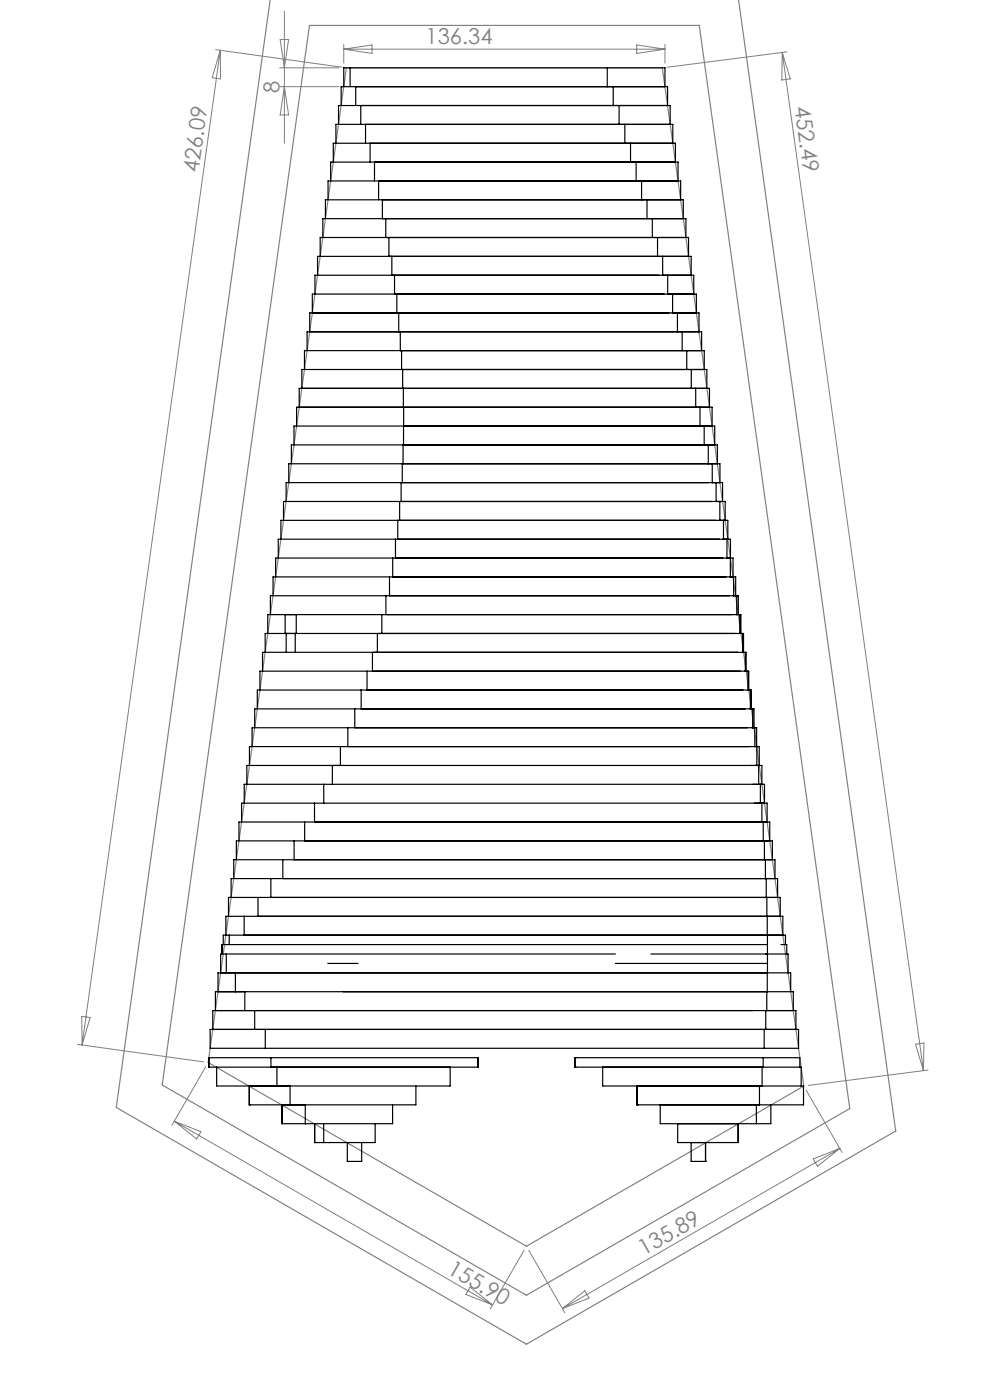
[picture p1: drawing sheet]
<svg xmlns="http://www.w3.org/2000/svg" width="210mm" height="297mm" viewBox="0 0 210 297" stroke-linecap="round" stroke-linejoin="round" font-family="sans-serif">
<defs><g id="words">
<g font-size="4.7" fill="#808080">
<text x="90.3" y="9.4">136.34</text>
<text x="59.3" y="19.7" transform="rotate(-90 59.3 19.7)">8</text>
<text x="168.6" y="22.7" transform="rotate(82 168.6 22.7)">452.49</text>
<text x="42.1" y="36.7" transform="rotate(-82 42.1 36.7)">426.09</text>
<text x="94.7" y="270" transform="rotate(30 94.7 270)">155.90</text>
<text x="136.6" y="266.5" transform="rotate(-30 136.6 266.5)">135.89</text>
</g>
</g></defs>
<g fill="none" stroke="#808080" stroke-width=".21">
<path d="M45.7 10.5l26.8 3.7M46.7 10.7l-29.3 211M46.7 10.7l.1 6-1.8-.2zM59.3 14.4h12.6M59.3 18.4h12.6M59.4 8.4h1.8l-.9 6zM60.3 2.4v28M60.3 18.4l.9 6h-1.8zM72.9 9.4v4M72.9 10.4h68.2M72.9 10.4l6-.9v1.8zM135.1 9.5l6 .9-6 .9z"/>
<path d="M141.1 9.4v4M165.9 11.1l30 216M165.9 11.1l1.7 5.6-1.8 .3zM166.9 11l-25.4 3.3M17.3 215.6l1.8 .3-1.7 5.8zM16.4 221.6l26.8 3.7M37 237.9l67.5 38.9M37 237.9l5.6 2.2-.9 1.5zM43.7 226.3l-7.2 12.4M171 231.3l7.6 13.2M194.2 221.5l1.8-.2-.1 5.8zM196.9 227l-25.5 3.3"/>
<path d="M172.5 245.9l5.6-2.3-4.7 3.8zM178.1 243.6l-58.8 34M99.7 273.1l4.8 3.7-5.7-2.2zM111.2 265.2l-7.2 12.5M112.2 265.2l7.6 13.3M119.3 277.6l4.7-3.8 .9 1.6z"/>
</g>
<path d="M57.3 -.1l-32.6 235 87 50.3 78.3-45.3-33.3-239.9M65.6 5.4h82.7l32 229.8-68.6 39.6-77.3-44.6zM73.5 14.4h67l30 216-58.8 34-67.5-39z" fill="none" stroke="#808080" stroke-width=".25"/>
<g fill="none" stroke="#000" stroke-width=".25">
<path d="M74.3 14.4h54.5M74.3 14.4v4M74.3 14.4h-1.4v4M75.5 18.4h54.6v4M75.5 18.4h-3.1v4M75.5 18.4v4M75.5 18.4h53.3M128.8 14.4v4M128.8 14.4h12.2v4M128.8 18.4h12.8v4M76.5 22.4h54.8v4M76.5 22.4h-4.7v4"/>
<path d="M76.5 22.4v4M76.6 22.4h53.5M77.5 26.4h55v4M77.5 26.4h-6.2v4M77.5 26.4v4M77.6 26.4h53.7M78.5 30.4h55.2v4M78.5 30.4h-7.8v4M78.5 30.4v4M78.6 30.4h53.9M79.4 34.4h55.5v4M79.4 34.4h-9.3v4"/>
<path d="M79.4 34.4v4M79.5 34.4h54.2M80.3 38.4h55.8v4M80.3 38.4h-10.7v4M80.3 38.4v4M80.4 38.4h54.5M130.1 22.4h12.1v4M131.3 26.4h11.4v4M132.5 30.4h10.8v4M133.7 34.4h10.1v4M134.9 38.4h9.5v4M81.1 42.4h56.1v4"/>
<path d="M81.1 42.4v4h56.1M81.1 42.4h-12.1v4M81.2 42.4h54.9M81.8 46.4h56.6v4M81.8 46.4v4h56.6M81.8 46.4h-13.3v4M82.5 50.4h57v4M82.5 50.4v4h57M82.5 50.4h-14.6v4M83.1 54.4v4h57.5M83.1 54.4h57.5v4M83.1 54.4h-15.7v4"/>
<path d="M83.7 58.4h56.1M83.7 58.4v4h57.9M83.7 58.4h-16.9v4M136.1 42.4h8.8v4M137.2 46.4h8.3v4M138.4 50.4h7.6v4M139.5 54.4h7.1v4M140.5 58.4h1.1v4M140.6 58.4h6.6v4M84.2 62.4h56.7M84.2 62.4v4h58.5M84.2 62.4h-17.9v4"/>
<path d="M84.6 66.4h57.3M84.6 66.4v4h59.1M84.6 66.4h-18.9v4M84.9 70.4h59.8v4M84.9 70.4v4h59.8M84.9 70.4h-19.8v4M85.2 74.4h60.5v4M85.2 74.4h-20.6v4M85.2 74.4v4M85.2 78.4h60.5M85.4 78.4h61.2v4M141.5 62.4h1.2v4"/>
<path d="M141.6 62.4h6.1v4M142.6 66.4h1.1v4M142.7 66.4h5.6v4M143.7 70.4h5.1v4M144.7 74.4h4.7v4M145.7 78.4h4.2v4M64 82.4v-4h21.4v4M85.3 98.4v4h65.8M85.3 98.4h65.8v4M85.3 98.4h-24.1v4M85.4 82.4h61.2M85.5 94.4h64.7v4"/>
<path d="M85.5 94.4v4h64.7M85.5 94.4h-23.7v4M85.6 82.4v4h62M85.6 82.4h62v4M85.6 82.4h-22.1v4M85.6 90.4h63.8v4M85.6 90.4v4h63.8M85.6 90.4h-23.2v4M85.6 86.4h62.9v4M85.6 86.4v4h62.9M85.6 86.4h-22.7v4M146.6 82.4h3.9v4"/>
<path d="M147.6 86.4h3.5v4M148.5 90.4h3.1v4M149.4 94.4h2.8v4M150.2 98.4h2.5v4M83.3 118.4v4h71.6M83.3 118.4h70M83.3 118.4h-24.8v4M83.9 114.4h68.7M83.9 114.4v4h70.3M83.9 114.4h-24.9v4M84.4 110.4v4h69.1M84.4 110.4h67.4"/>
<path d="M84.4 110.4h-24.8v4M84.5 110.4h.3M84.8 110.4h67.9M84.8 106.4h66.3M84.8 106.4h-24.7v4M84.8 106.4v4M85.1 102.4v4h66.8M85.1 102.4h65.1M85.1 102.4h-24.4v4M151 102.4h.9v4M151.1 102.4h2.2v4M151.8 106.4h.9v4"/>
<path d="M151.9 106.4h1.9v4M152.6 110.4h.9v4M152.7 110.4h1.7v4M153.4 114.4h.8v4M153.5 114.4h1.4v4M154.1 118.4h.8v4M154.2 118.4h1.3v4h-.6M60.5 130.4v4h2.3v-4M60.5 130.4h2.3M60.5 130.4h-3.7v4M60.7 130.4h2M60.7 134.4h1.9"/>
<path d="M60.7 134.4v4M60.7 134.4h-4.5v4M62.6 134.4h17.4M62.6 134.4v4M62.8 130.4h18.2M79 138.4v4h79.1M79 138.4h77.5M79 138.4h-23.3v4M79.2 138.4h.8M80 138.4h77.5M80 134.4h75.9M80 134.4v4"/>
<path d="M80.2 134.4h.8M81 134.4h75.9M81 130.4h74.3M81 130.4v4M81.9 126.4h72.8M81.9 126.4v4h74.4M81.9 126.4h-24.5v4M82.6 122.4v4h73M82.6 122.4h71.4M82.6 122.4h-24.7v4M154.8 122.4h.8M155.5 126.4h.8"/>
<path d="M155.6 122.4h.5v4h-.5M155.6 122.4v4M156.2 130.4h.7M156.3 126.4h.3v4h-.3M156.3 126.4v4M156.8 134.4h.7M156.9 130.4h.3v4h-.3M156.9 130.4v4M157.4 138.4h.7M157.5 134.4h.2v4h-.2M157.5 134.4v4M158.1 138.4h.2v4h-.2"/>
<path d="M158.1 138.4v4M72.2 158.4h86.8M72.2 158.4h-19.3v4M72.2 158.4v4h-1.5M73.8 154.4h84.7M73.8 154.4v4h86.3M73.8 154.4h-20.3v4M75.3 150.4v4h84.4M75.3 150.4h82.8M75.3 150.4h-21.3v4M76.6 146.4v4h82.6M76.6 146.4h81"/>
<path d="M76.6 146.4h-22v4M77.9 142.4h79.2M77.9 142.4v4h80.7M77.9 142.4h-22.8v4M158 142.4h.6M158.6 142.4h.2v4M158.6 142.4v4M158.6 146.4h.2M158.8 146.4h.4M159.1 150.4h.6M159.2 146.4h.2v4h-.2M159.2 146.4v4"/>
<path d="M159.6 154.4h.5M159.7 150.4h.2v4h-.2M159.7 150.4v4M160.1 154.4h.4v8M160.1 154.4v4M160.1 158.4h1v4M160.3 158.4h.2M62.4 178.4v4h99.7M62.4 178.4h99.7v4M62.4 178.4h-12.3v4M64.6 174.4v4h97.3M64.6 174.4h97.3v4"/>
<path d="M64.6 174.4h-13.9v4M66.7 170.4v4h94.9M66.7 170.4h94.9v4M66.7 170.4h-15.5v4M68.7 166.4h92.6v4M68.7 166.4h-16.9v4M68.7 166.4v4M70.5 162.4h90.4v4M70.5 162.4h-18.1v4M70.5 162.4v4M159.3 162.4h1.2M159.7 166.4h1.2"/>
<path d="M160 170.4h1.3M160.5 162.4h1.1v4M160.9 166.4h1.3v4M161.3 170.4h1.4v4M161.6 174.4h1.7v4M161.9 178.4h1.9v4M48.6 198.4h114.2v8h-114.8v-4M48.6 198.4h-1.2v2M48.6 198.4v2M51.8 194.4h111v4M51.8 194.4v4h111M51.8 194.4h-3.9v4"/>
<path d="M54.7 190.4v4h108M54.7 190.4h108v4M54.7 190.4h-6.2v4M57.5 186.4h105v4M57.5 186.4v4h105M57.5 186.4h-8.5v4M60 182.4h102.4v4M60 182.4v4h102.4M60 182.4h-10.4v4M162.1 182.4h2.3v4M162.4 186.4h2.5v4M162.5 190.4h3v4"/>
<path d="M162.7 194.4h3.4v4M162.8 198.4h3.8v2M47.1 200.4v2M47.1 200.4h.1M47.1 200.4h115.7M48 202.4h82.5M48 202.4h-1.2v4M49.9 206.4h112.9M49.9 206.4v4h2.2M49.9 206.4h-3.7v4M51.9 210.4h110.7M51.9 210.4v4h107.8"/>
<path d="M51.9 210.4h-6.2v4M54 214.4v4h108.4v-4M54 214.4h108.4M54 214.4h-8.9v4M56.3 218.4h105.8M56.3 218.4v4M56.3 218.4h-11.7v4h11.7M69.5 204.4h6.5M130.5 204.4h32.3M138.1 202.4h24.7M162.1 218.4h7.3v4h-7.3M162.1 218.4v4"/>
<path d="M162.4 214.4h6.4v4M162.5 202.4h.3M162.6 210.4v4M162.6 210.4h5.7v4M162.8 206.4v4h-90M162.8 206.4h4.9v4M162.8 202.4h4.4v4M165.7 200.4h1.2v2M44.3 224.4h.1M44.3 226.4h.1M44.3 226.4h14.4M44.3 224.4h13.2"/>
<path d="M44.3 224.4v2M46 226.4v4h15.5M52.9 234.4h.1M52.9 234.4h11.9M52.9 230.4v4M56.3 222.4h105.8M57.5 224.4h43.9M57.5 224.4v2h1.2M58.7 226.4h36.8v4h-7.1M58.7 226.4v4h2.6M58.9 226.4h42.5M59.8 234.4v4h5"/>
<path d="M61.5 230.4h26.7v4h-4.7M61.5 230.4v4h3.1M64.8 234.4h18.5v4h-3.5M64.8 238.4h1.8M64.8 234.4v4M68.7 238.4h10.9v4h-2.7M68.7 238.4v4M68.7 238.4h-2v4M101.4 226.4h.1M101.4 224.4h.1M101.4 224.4v2M121.9 224.4h40"/>
<path d="M121.9 224.4h.1M121.9 226.4h.1M121.9 224.4v2M127.8 226.4h33.9v4h-33.9zM135.1 234.4h.1M143.8 238.4h12.8v4h-12.8zM160.4 234.4h-20.4v4h20.4M160.4 234.4h3.1v4h-3.1M160.4 234.4v4M161.1 230.4v4h-26M161.1 230.4h-26v4M161.1 230.4h9.3v4h-6.7"/>
<path d="M161.7 226.4h8.2v4M161.9 224.4v2h-40M161.9 224.4h7.8v2M66.7 242.4h.1M66.7 242.4h2M68.7 242.4h4.8M73.7 242.4h3v4h-3zM146.6 242.4h3.1v4h-3.1zM149.7 246.4h.1M156.6 242.4h.1"/>
</g>
<use href="#words"/>
</svg>
